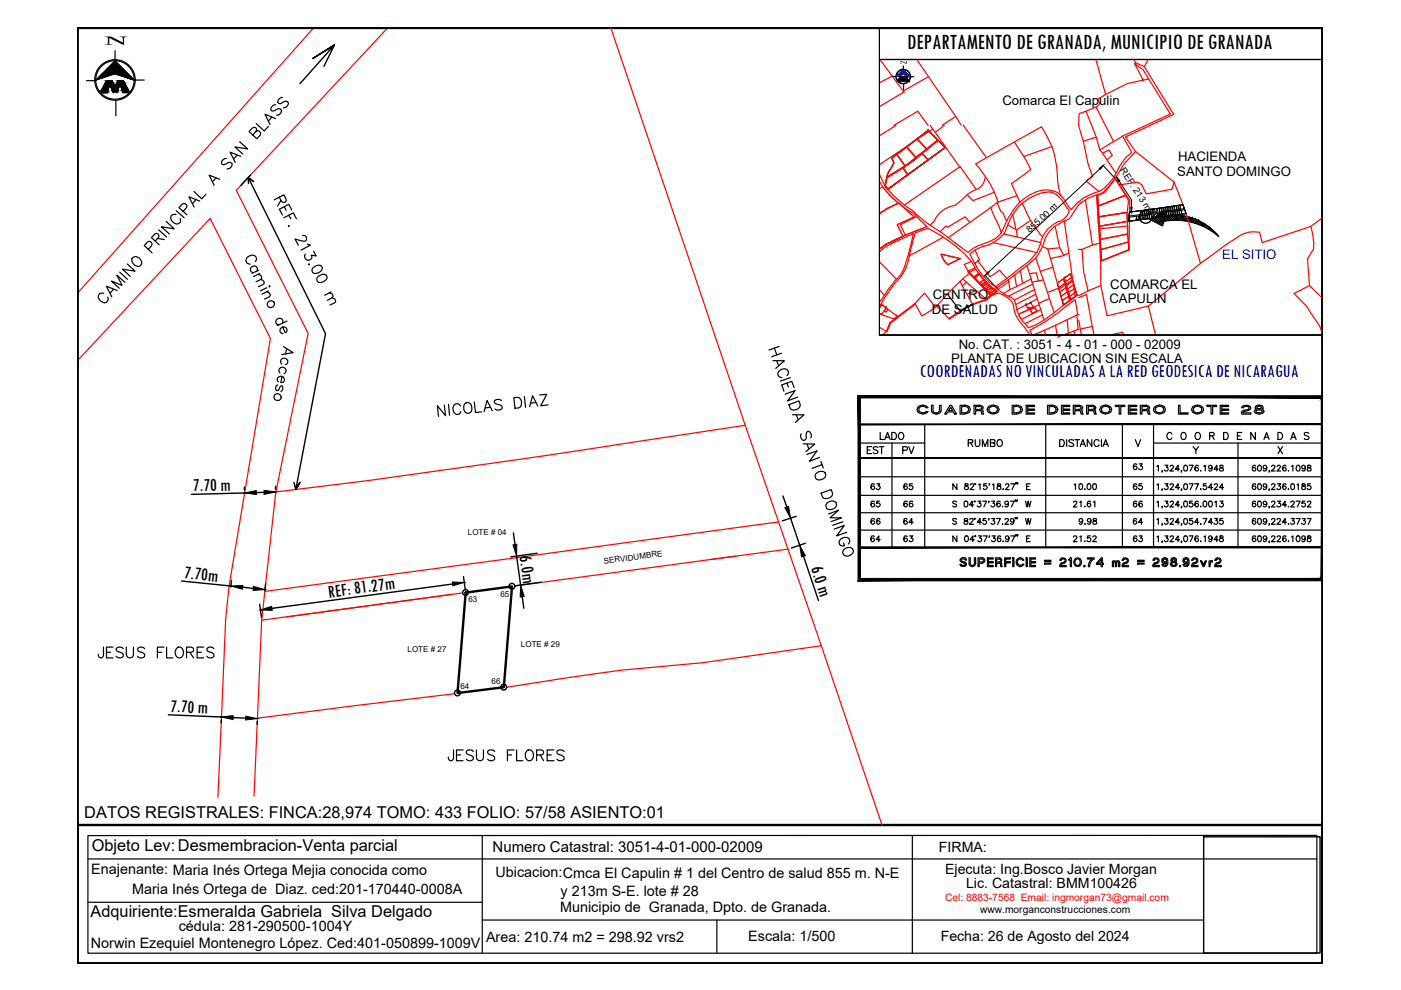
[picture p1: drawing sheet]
<svg xmlns="http://www.w3.org/2000/svg" width="297mm" height="210mm" viewBox="0 0 297 210" stroke-linecap="round" stroke-linejoin="round" font-family="sans-serif">
<defs><g id="words">
<text font-size="6.6" x="194" y="90">CUADRO DE DERROTERO LOTE 28</text>
<g font-size="5.7">
<text x="20.1" y="140.8">JESUS FLORES</text>
<text x="94.2" y="162.6">JESUS FLORES</text>
</g>
<text font-size="4.9" x="185.6" y="94.5">LADO</text>
<text font-size="4.8" x="192.3" y="10.4">DEPARTAMENTO DE GRANADA, MUNICIPIO DE GRANADA</text>
<g font-size="4.4">
<text x="204.3" y="96">RUMBO</text>
<text x="183.1" y="97.4">EST</text>
<text x="190.5" y="97.4">PV</text>
<text x="239.5" y="100.9">63</text>
<text x="183.8" y="105.1">63</text>
<text x="190.9" y="105.1">65</text>
<text x="239.5" y="105.1">65</text>
<text x="183.8" y="112.5">66</text>
<text x="190.9" y="112.5">64</text>
<text x="239.5" y="112.5">64</text>
</g>
<text font-size="4" fill="#00f" x="195" y="79.9">COORDENADAS NO VINCULADAS A LA RED GEODESICA DE NICARAGUA</text>
<g font-size="4">
<text x="40.9" y="104.2" transform="rotate(-2 40.9 104.2)">7.70 m</text>
<text x="183.8" y="108.7">65</text>
<text x="190.9" y="108.7">66</text>
<text x="239.5" y="108.7">66</text>
<text x="110.2" y="118" transform="rotate(82 110.2 118)">6.0m</text>
<text x="183.8" y="116.1">64</text>
<text x="190.9" y="116.1">63</text>
<text x="239.5" y="116.1">63</text>
<text x="38.9" y="122.6" transform="rotate(6 38.9 122.6)">7.70m</text>
<text x="171.9" y="120.5" transform="rotate(72 171.9 120.5)">6.0 m</text>
<text x="69.7" y="126.7" transform="rotate(-8 69.7 126.7)">REF: 81.27m</text>
<text x="36" y="150.9" transform="rotate(3 36 150.9)">7.70 m</text>
</g>
<g font-size="3.5">
<text x="17.9" y="173.5">DATOS REGISTRALES: FINCA:28,974 TOMO: 433 FOLIO: 57/58 ASIENTO:01</text>
<text x="19.4" y="180.5">Objeto Lev:Desmembracion-Venta parcial</text>
<text x="19.2" y="194.4">Adquiriente:Esmeralda Gabriela Silva Delgado</text>
</g>
<text font-size="3.2" x="104.5" y="180.6">Numero Catastral: 3051-4-01-000-02009</text>
<g font-size="3.1">
<text x="19.4" y="185.3">Enajenante: Maria Inés Ortega Mejia conocida como</text>
<text x="28" y="189.5">Maria Inés Ortega de Diaz. ced:201-170440-0008A</text>
<text x="105" y="186">Ubicacion:Cmca El Capulin # 1 del Centro de salud 855 m. N-E</text>
<text x="118.8" y="189.9">y 213m S-E. lote # 28</text>
<text x="37.9" y="197.5">cédula: 281-290500-1004Y</text>
<text x="118.8" y="193.4">Municipio de Granada, Dpto. de Granada.</text>
<text x="19.3" y="201">Norwin Ezequiel Montenegro López. Ced:401-050899-1009V</text>
<text x="103.1" y="199.7">Area: 210.74 m2 = 298.92 vrs2</text>
<text x="158.6" y="199.6">Escala: 1/500</text>
</g>
<g font-size="3">
<text x="199.1" y="180.6">FIRMA:</text>
<text x="200.4" y="185.2">Ejecuta: Ing.Bosco Javier Morgan</text>
<text x="204.8" y="188.2">Lic. Catastral: BMM100426</text>
<text x="199.4" y="199.6">Fecha: 26 de Agosto del 2024</text>
</g>
<g font-size="2.8">
<text x="212.5" y="22.2">Comarca El Capulin</text>
<text x="249.8" y="34.2">HACIENDA</text>
<text x="249.6" y="37.3">SANTO DOMINGO</text>
<text x="197.8" y="63.5">CENTRO</text>
<text x="235.2" y="64.3">CAPULIN</text>
<text x="235.4" y="61.3">COMARCA EL</text>
<text x="197.6" y="66.5">DE SALUD</text>
<text x="201.7" y="77">PLANTA DE UBICACION SIN ESCALA</text>
<text x="203.3" y="74">No. CAT. : 3051 - 4 - 01 - 000 - 02009</text>
</g>
<text font-size="2.8" fill="#00f" x="259.1" y="54.9">EL SITIO</text>
<text font-size="2.2" fill="#f00" x="200.4" y="191">Cel: 8883-7568 Email: ingmorgan73@gmail.com</text>
<text font-size="2.2" x="207.8" y="193.6">www.morganconstrucciones.com</text>
<g font-size="2">
<text x="237.4" y="36.1" transform="rotate(57 237.4 36.1)">REF. 213 m</text>
<text x="218.4" y="49.5" transform="rotate(-43 218.4 49.5)">855.00 m</text>
</g>
<g font-size="1.7">
<text x="99.2" y="113.5">LOTE # 04</text>
<text x="128.1" y="119.5" transform="rotate(-7 128.1 119.5)">SERVIDUMBRE</text>
<text x="99.3" y="127.6">63</text>
<text x="106.1" y="126.5">65</text>
<text x="110.5" y="137.2">LOTE # 29</text>
<text x="86.4" y="138.3">LOTE # 27</text>
<text x="97.6" y="146.1">64</text>
<text x="104.2" y="145.1">66</text>
</g>
<text font-size=".2" fill="#f00" x="209.2" y="59.7" transform="rotate(46 209.2 59.7)">C A M I N O</text>
</g></defs>
<!-- layer: 0 -->
<path d="M22.2 7.7h1.4l2.4 1.3v-1l-.6-.3 1.6 .1a.46 .46 0 0 0-.7 .4v1.3h-.3l-2.8-1.5v1.1a.41 .41 0 0 0 .6 .3h-1.6a.44 .44 0 0 0 .7-.3v-.9a.44 .44 0 0 0-.7-.4zM190.7 13h.5l.9 .4v-.4h-.2h.5h-.2v.5l-1.1-.5v.5h.2h-.6h.3v-.5z" fill="#000"/>
<g fill="none" stroke="#000" stroke-width=".25">
<path d="M18.3 17.1h1.9M20.3 17l4.1-4.1 4.1 4.1-4.1-1.4zM20.7 16.8l3.7-3.8 3.7 3.8-3.7-1.3zM21.1 16.5l3.3-3.3 3.3 3.4-3.3-1.2zM21.4 16.3l3-3 3 3-3-1zM21.5 19.2h1.2l.6-1.8 .6 1.8h1v.3h-1l-.6-1.7-.6 1.8h-1.2v-.4h1.2M21.6 18.9h1.2M21.8 18.6h1.1M22 18.3h1M22.1 18.1h1h-1M22.2 17.8h1M22.3 17.6h.9"/>
<path d="M22.4 17.5h1.5M22.5 15.6l1.9-1.9 1.9 1.9-1.9-.6zM22.5 17.4h1.4M22.5 17.3h1.3M22.6 17.2h1.2M22.6 17.1h1.1l.7 1.2 .6-1.2h1.1l1.2 2.2h-1.3l-.5-1.8-.6 1.8h-1l-.6-1.8-.6 1.8h-1.2zM22.6 17.1h1.1M23.2 15.2l1.2-1.2 1.2 1.2-1.2-.4zM23.3 17.4l.6 1.8h1l.6-1.7 .5 1.7h1.3l-1.2-2.1h-1.1l-.6 1.2-.7-1.2h-1.1l-1.1 2.1h1.2l.6-1.7M23.3 17.8l-.6 1.8h-1.2M23.3 17.4l.6 2.1-.6-1.7-.6 1.8h-1.2v-.4h1.2zM23.3 17.6h.7"/>
<path d="M23.4 17.8h.7M23.5 18.1h.7M23.6 18.3h1.6M23.6 14.9l.8-.8 .8 .8-.8-.2zM23.7 17.1h-1.1l-1.1 2.1M23.7 17.1h-1.1l-1.1 2.1h1.2l.6-1.8 .6 1.8h1v.3M23.7 18.6h1.4M23.8 18.9h1.1M23.9 14.7l.5-.4 .5 .4-.5-.1zM24.4 13.5l2.6 2.6-2.6-.9-2.6 .9zM24.4 13.6l2.2 2.3-2.2-.8-2.3 .8zM24.4 13.8l1.5 1.6-1.5-.5-1.5 .5z"/>
<path d="M24.4 14.4l.2 .2h-.4zM24.4 10.8v1.9M24.5 18.1h.8M24.7 17.8h.7M24.7 17.6h.7M24.8 17.5h1.5M24.9 17.4h1.4M24.9 17.3h1.4M24.9 17.2h1.3M25 17.1h1.2M25.1 17.1h1l1.2 2.1h-1.3M25.5 17.5l-.6 1.7h-1"/>
<path d="M25.5 17.5l.5 1.7h1.3v.4h-1.3l-.5-1.8-.6 1.7zM25.5 17.6h.9M25.6 17.8h.9M25.7 18.1h.9M25.8 18.3h1M25.8 18.6h1.2M25.9 18.9h1.2M26.1 17.1h-1.1l-.6 1.2M28.7 17h1.9M186.5 5.9h93.8v65.1h-93.8zM186.5 12.6h93.8M190.5 17.1h.4l.2-.7 .2 .7h.4h-.3l-.3-.5-.2 .6h-.4v-.1h.4"/>
<path d="M190.5 17.1h.4l.2-.7 .3 .7-.3-.5-.2 .6h-.4zM190.9 16.3h.4l.2 .4 .2-.4h.4l.4 .8h-.4l-.2-.7-.2 .7h-.4l-.2-.7-.2 .7h-.4zM191.1 16.6l-.2 .6h-.4M191.2 16.7h.6M191.3 16.3h-.4l-.4 .8h.4l.2-.7 .2 .7h.4M191.5 16.7l.2-.4h.4l.4 .8h-.4M191.9 16.4l-.2 .7h-.4M191.9 16.4l.2 .7h.4v.1h-.4l-.2-.6-.2 .5zM24.6 21.3v3.3M45.8 37.7l-.7 .8M46.6 38l-2.3-.9 1.1 2.2M48 33.6a.82 .82 0 0 0-.8 .4 .82 .82 0 0 0-.1 .8l.4 .1 .9-.4a.55 .55 0 0 1 .5 0 .55 .55 0 0 1 .3 .5 1.01 1.01 0 0 1-1.1 .8"/>
<path d="M50.3 32.9l-.8 .8M50.8 30.1l1.7 1.5-2.7-.4 1.7 1.5M51 33.1l-2.2-.8 1.1 2.1M54.2 27.9a.6 .6 0 0 1 .9 0 .6 .6 0 0 1 0 .8l-.6 .7-1.7-1.5 1-.9a.51 .51 0 0 1 .6 .6l-.8 1M54.3 26.2l1.7 1.6 .9-1M57.6 24.8l-.7 .9M58.4 25.1l-2.2-.9 1 2.2M58.5 22.2a.86 .86 0 0 0-.9 .4 .86 .86 0 0 0 0 .9 1.43 1.43 0 0 0 1.4-.5 .56 .56 0 0 1 .7 .6 1 1 0 0 1-1.1 .8M59.9 20.7a.82 .82 0 0 0-.8 .3 .82 .82 0 0 0 0 .9h.6a1.18 1.18 0 0 1 1.2-.4l.2 .2a1.01 1.01 0 0 1-1 1.2M187.7 39.4h.1M188.1 37.3l-.4 2.1 .5 .7M196.8 27.6h.1"/>
<path d="M200.4 31.2l-3.6-3.6-7.7 5.9M200.4 31.2h.1M200.4 31.3l-12.1 8.8M25.4 57.7l1.6 1.5M26.5 59.9l-1.7-1.6 1.1 2.2-2.3-.9 1.7 1.5M27 56l1.6 1.5-2.6-.4 1.6 1.5M28.3 54.5a1.2 1.2 0 0 1 1.4 .4 1.2 1.2 0 0 1 0 1.5 1.32 1.32 0 0 1-1.7-1.6zM31.4 52.9l.7-.7 .1-.5a.59 .59 0 0 0-.4-.5 .59 .59 0 0 0-.6 .2l-.6 .7 1.6 1.5M32.9 51.1l.6-.7 .2-.4a.5 .5 0 0 0-.6-.5l-1 .9 1.7 1.5M33.4 50.5l1.4 .3M33.6 48.7l1.7 1.5M35.2 46.9l1.7 1.6-2.7-.4 1.7 1.5"/>
<path d="M37.3 45.5a.82 .82 0 0 0-1 .3 .82 .82 0 0 0 .2 1.1 1.04 1.04 0 0 0 1.7 .2v-.8M37.4 44.7l1.6 1.5M38.8 44.8l.8-1a.62 .62 0 0 0-.3-.6 .62 .62 0 0 0-.7 .1l-.7 .7 1.7 1.6M41.1 40.6l1.7 1.6 .9-1M41.5 42.3l-.7 .8M42.3 42.6l-2.2-.9 1.1 2.2M54.1 55.5a.82 .82 0 0 0 .1-1.1 .82 .82 0 0 0-1.1-.3 1.01 1.01 0 0 0-.8 .7 1.01 1.01 0 0 0 .2 1.1l.6 .1M54.5 57.4a.72 .72 0 0 0-.4-.9 .72 .72 0 0 0-.9 .4 .72 .72 0 0 0 .5 .9M54.7 58.2l.5 .1a.55 .55 0 0 1 .1 1l-1 .4M54.8 57.3l-1.4 .7M55.1 58l-1.4 .6M55.3 59.3a.78 .78 0 0 1 .7 .8l-1.2 .7"/>
<path d="M59.2 41.8l.5 .9a.62 .62 0 0 0 .8 .1l.1-.6-.4-.9-2.1 1.1M59.6 42.5l-.7 1.2M60.2 46.2l2-1.1 .6 1.3M60.3 43.8l.4 .8M61.2 45.6l.5 .8M61.3 47.9l-.1-.1 .1 .2M61.9 44.5l-.7-1.2-2 1.1 .7 1.2M64.1 50h.5a.7 .7 0 0 1 .2 1.1h-.8l-1.5-.4 .8 1.3M65.2 51.7l.6 .3-2 1M65.6 56l-.2 .1h.2M66.3 56.9a1.43 1.43 0 0 1 1.9-.4l.1 .2a1.2 1.2 0 0 1-1.4 1.3 .68 .68 0 0 1-.7-.4 .68 .68 0 0 1 .1-.7zM66.5 53.3l.5 1-1-.2a.74 .74 0 0 1-.4 1.1 .74 .74 0 0 1-1-.6l.1-.7"/>
<path d="M67.3 58.8a2.05 2.05 0 0 1 1.6-.6 .71 .71 0 0 1 .3 1.1 1.47 1.47 0 0 1-1.9 .3l-.1-.5zM188.2 40.1h.1M243.8 46.4v.1M244 46.4l.1 .2M244.2 46.2l.1 .2M244.3 46.5l-.2 .2M244.5 46.1h.1M244.5 46.8h-.1M244.6 46.3l-.2 .1 .1 .3M244.8 46.6l-.2 .1 .2 .2M244.9 46.1l-.2 .1 .1 .2M245 46.8l-.2 .2 .1 .1"/>
<path d="M245.1 46.3l-.2 .2 .1 .2M245.1 45.8l-.2 .2 .2 .2M245.2 45.8l.1 .2M245.3 47.1l-.2 .1M245.3 46.6l-.2 .1 .2 .2M245.3 46.1l-.2 .2 .2 .2M245.5 47.4h.1M245.5 46.9l-.2 .1 .2 .2M245.5 45.7l.1 .1M245.5 46.4l-.1 .1 .1 .2M245.6 45.9l-.2 .2 .2 .1M245.7 47.1l-.2 .2 .2 .2"/>
<path d="M245.8 46.7l-.2 .1 .2 .2M245.8 46.1l-.2 .2 .2 .2M245.9 45.5v.1M245.9 45.7l-.2 .1 .1 .2M246 47.4l-.2 .1M246 46.9l-.2 .2 .2 .1M246.1 46.4l-.3 .2 .2 .2M246.1 45.9l-.2 .2 .2 .2M246.1 45.4l-.2 .2 .2 .2M246.2 47.7h-.1M246.2 47.2l-.2 .1 .2 .2M246.3 45.3l.1 .3"/>
<path d="M246.3 46.7l-.2 .2 .1 .1M246.3 46.2l-.2 .2 .2 .2M246.4 45.7l-.2 .2 .1 .2M246.4 47.5l-.1 .1 .1 .2M246.5 46.9l-.2 .2 .2 .2M246.5 45.2l.1 .1M246.5 46.5l-.1 .1 .1 .2M246.6 46l-.2 .1 .2 .2M246.6 47.3v.2M246.6 45.5l-.2 .1 .2 .2M246.7 46.9a13.8 13.8 0 0 1 11.7 3.2M246.8 46.9l-.3 1-2.7-1.4 3.6-1.6-.3 .9a12.1 12.1 0 0 1 11.3 4.3"/>
<path d="M246.8 46.7l-.2 .2 .1 .1M246.8 46.2l-.2 .2 .2 .2M246.9 45.1h.1M246.9 45.8l-.3 .1 .2 .2M246.9 45.3l-.2 .1 .2 .2M247 46.5l-.2 .2 .2 .2M247.1 46l-.2 .2 .1 .2M247.1 45.6l-.2 .1 .2 .2M247.2 45l-.2 .2 .1 .2M247.2 46.8h.1M247.3 46.3l-.2 .1 .1 .3M247.3 45.8l-.1 .2 .1 .1"/>
<path d="M247.4 44.9l-.1 .2M247.5 45.7l.1 .2M247.5 46.6l-.1 .2M247.5 46.1l-.1 .1 .1 .2M247.8 45.6v.1M247.8 46.4l-.2 .1 .1 .2M247.8 45.8l-.2 .2 .2 .2M248 46.6l-.2 .1M248 46.1l-.2 .2 .2 .2M248.1 45.6l-.2 .2 .1 .2M248.2 45.6l.1 .2M248.3 46.4l-.2 .1 .1 .2"/>
<path d="M248.3 45.9l-.2 .2 .2 .1M248.5 46.7h-.1M248.6 46.1l-.3 .2 .2 .2M248.6 45.7l-.2 .1 .2 .2M248.7 45.6l.1 .2M248.8 46.4l-.2 .2v.1M248.8 45.9l-.2 .2 .2 .2M249 46.2l-.2 .2 .2 .2M249.1 45.7l-.2 .2 .1 .2M249.2 45.6l.1 .2M249.2 46.5l-.1 .2M249.3 46l-.2 .1 .2 .3"/>
<path d="M249.5 46.2l-.2 .2 .2 .2M249.6 45.6h.1M249.6 45.8l-.2 .1 .1 .2M249.7 45.6l-.1 .1 .2 .2M249.7 46.5l-.2 .2M249.8 46l-.2 .2 .1 .2M250 46.3l-.2 .1 .2 .3M250 45.6l.1 .1M250 45.8l-.1 .2 .1 .1M250.2 45.7l-.1 .1 .2 .1M250.2 46.6l-.1 .1M250.2 46.1l-.1 .1 .1 .2"/>
<path d="M250.5 46.4l-.2 .1 .2 .2M250.5 45.7h.1M250.5 45.8l-.2 .2 .2 .2M250.7 45.7l-.1 .1 .2 .2M250.7 46.6l-.2 .1M250.8 46.1l-.3 .2 .2 .2M251 46.4l-.2 .2 .1 .1M251 45.9l-.2 .2 .2 .2M251.1 45.8l.2 .2M251.2 46.7l-.1 .1M251.3 46.1l-.2 .2 .1 .2M251.5 46.4l-.2 .2 .1 .2"/>
<path d="M251.5 45.9l-.2 .2 .2 .2M251.6 45.9l.1 .2M251.7 46.7l-.2 .2M251.7 46.2l-.2 .2 .2 .2M251.9 46.5l-.1 .2 .1 .1M252 46l-.2 .1 .2 .3M252.2 46.1h.1M252.2 46.7l-.2 .2M252.2 46.3l-.2 .1 .2 .2M252.4 46.1l-.1 .1 .1 .2M252.4 47h.1M252.4 46.5l-.2 .2 .2 .2"/>
<path d="M252.7 46.8l-.3 .1 .2 .2M252.7 46.3l-.2 .1 .2 .3M252.8 46.2h.1M252.8 46.2l.2 .2M252.9 47.1h-.1M252.9 46.6l-.2 .1 .2 .2M253.2 46.4l-.2 .1 .2 .2M253.2 46.8l-.2 .2 .1 .2M253.4 47.1l-.2 .1M253.4 46.5h.1M253.4 46.6l-.2 .2 .2 .1M253.5 46.5l.1 .2"/>
<path d="M253.6 47.4h.1M253.6 46.9l-.1 .1 .1 .2M253.8 47.2l-.1 .1 .1 .2M253.9 46.7l-.2 .1 .2 .2M254.1 47.4l-.1 .1M254.1 46.8h.1M254.1 46.9l-.2 .2 .2 .2M254.2 46.8l.2 .3M254.4 47.2l-.3 .2 .2 .1M254.6 47l-.2 .1 .2 .2M254.6 47.5l-.2 .2M254.8 47.7l-.1 .1"/>
<path d="M254.8 47.2l-.2 .2 .2 .2M254.9 47.2l.2 .2M255.1 47.5l-.2 .2 .1 .1M255.2 47.4l-.1 .1 .2 .1M255.3 47.8l-.2 .2M255.5 48l-.1 .1M255.5 47.5l-.1 .2 .1 .2M255.7 47.8l-.1 .2 .1 .2M255.9 47.8l.1 .2M256 48.1l-.2 .2 .1 .1M256.1 48l.1 .2M256.2 48.3l-.2 .2"/>
<path d="M256.4 48.2v.3M256.4 48.6h.1M256.7 48.4l-.2 .2 .2 .2M256.9 48.6l-.2 .2 .1 .1M257.1 48.9l-.1 .2M257.2 48.9l.2 .2M257.4 49.2h-.1M257.4 49.1l.2 .2M257.6 49.4h.1M257.7 49.4l.1 .2M258 49.6v.2M258.2 49.9h-.1"/>
<path d="M22 62.2a.84 .84 0 0 0-1.1 .3 .84 .84 0 0 0 .2 1.1 1.04 1.04 0 0 0 1.8 .2l-.1-.8M24.1 61.3l-.8 .8M24.9 61.6l-2.3-.9 1.1 2.2M56.5 61.9a.78 .78 0 0 1 .8 .8l-1.2 .7M56.6 61l-1.4 .7M56.9 61.7l-1.3 .7M57.1 60.6l.1 .2-.2-.1zM59.4 79.1a.73 .73 0 0 1 .1-1.1 .73 .73 0 0 1 1 .2 .73 .73 0 0 1-.3 1M59.7 77.2a.73 .73 0 0 1 .1-1.1 .73 .73 0 0 1 1.1 .2 .73 .73 0 0 1-.3 1M59.8 79.8l-.3 1.3a.72 .72 0 0 0 .7-1 .72 .72 0 0 0-1.2-.1 .62 .62 0 0 0 0 1M59.9 68.5a.73 .73 0 0 0-.4-1 .73 .73 0 0 0-1 .5 .73 .73 0 0 0 .6 .9M59.9 69.3l.6 1.2a.71 .71 0 0 0 .1-1.1 .71 .71 0 0 0-1.1 .3 .69 .69 0 0 0 .5 1"/>
<path d="M60.1 73.5l2.1 1.3-2.5 .4M60.8 74l-.2 1M60.8 68.1l-2 .9M69.8 62.1l.7 .3 .1 .5-1.2 .8M70.2 61.9l-1.4 .7M70.4 63.2l.6 .2 .2 .6-1.3 .7M163.9 76.5h2.4l-1.8 1.6M164.2 73.8l.5 1.4M164.7 76.5l.4 1M165.2 73.4l-2.2 .8M165.7 74.9l-2.1 .7M166.8 79.6a.8 .8 0 0 0 0-1.2 1.22 1.22 0 0 0-1.3 0 1.22 1.22 0 0 0-.5 1.3l.7 .4"/>
<path d="M186.5 71h93.8M200.8 62.3l2.8 3.7 2.6-1.5M206.2 64.6l-2.5 1.5M217.5 64.6h.1M218.5 64.3h.1M58.9 81.6a.64 .64 0 0 0-.5 .6 .64 .64 0 0 0 .4 .6h.2a1.17 1.17 0 0 1 .7-1 .74 .74 0 0 1-.2 1.2M94.2 85.9l.3 2.2-1.8-2.1 .3 2.3M95.1 85.8l.2 2.3M97.6 86.1a.85 .85 0 0 0-1-.5 .85 .85 0 0 0-.6 1 1.01 1.01 0 0 0 .4 1 1.01 1.01 0 0 0 1.1 .1l.2-.5M98.7 85.5a1.05 1.05 0 0 1 1.2 .3 1.05 1.05 0 0 1 .1 1.2 .84 .84 0 0 1-.9 .6 .84 .84 0 0 1-.7-.7 1.29 1.29 0 0 1 .3-1.4zM100.6 85.2l.2 2.3 1.3-.2M103.9 86.4l-1 .1"/>
<path d="M104.4 87.1l-1.1-2.2-.7 2.4M106.3 84.9a.85 .85 0 0 0-.8-.2 .85 .85 0 0 0-.7 .6l.2 .3 1 .3a.53 .53 0 0 1 .4 .3 .53 .53 0 0 1-.1 .6 1.08 1.08 0 0 1-1.3-.1M108.9 84.3l.8-.1a1.21 1.21 0 0 1 .9 1.1 1.21 1.21 0 0 1-.6 1.2l-.8 .1zM111.2 84.1l.2 2.3M113.6 85.3l-1.1 .2M114 86.1l-1.1-2.2-.6 2.3M114.4 83.7l1.5-.1-1.2 2.4 1.5-.1M166.5 83.6l2.1-.8-1.6 2.2 2.1-.8M166.8 81.2l.3 .8M167.3 85.8l2.1-.8 .2 .7a1.21 1.21 0 0 1-.7 1.2 1.21 1.21 0 0 1-1.4-.4zM167.6 80.1l-2.1 .7M168 87.9l2.4 .1-1.8 1.6"/>
<path d="M168.4 82.2l-.5-1.3-2.2 .7 .5 1.4M168.8 88l.4 1M169.9 92a.84 .84 0 0 0-.1 .9 .84 .84 0 0 0 .9 .4l.2-.3 .1-1.3 .4-.3a.93 .93 0 0 1 .5 1.4M170.3 94.1h2.4l-1.8 1.7M171.1 96.4l2.1-.8-1.6 2.2 2.2-.8M171.1 94.2l.4 1M174 97.8l.6 1.4M174.3 98.5l-2.1 .8M172.9 100.5a1.39 1.39 0 0 1 2-.3 1.19 1.19 0 0 1-.4 1.4 1.19 1.19 0 0 1-1.4 0 .86 .86 0 0 1-.2-1.1zM174.1 104.6l2.1-.8 .3 .7a1.23 1.23 0 0 1-.8 1.1 1.23 1.23 0 0 1-1.4-.3zM175.2 106.8a1.16 1.16 0 0 1 1.1-.6 1.16 1.16 0 0 1 1 .7 1.28 1.28 0 0 1-2.1 .8l-.1-.4zM175.7 109l2.1-.8-1.8 1.6h2.4l-2.2 .8"/>
<path d="M176.8 112.2l2.2-.8-1.6 2.2 2.1-.7M178.7 110.6l-2.2 .8M178.9 115.1l.1 .6a.82 .82 0 0 1-1.1-.5 .82 .82 0 0 1 .6-1.1 .98 .98 0 0 1 1.1-.1 .98 .98 0 0 1 .5 .9l-.3 .5M179 116.5a1.15 1.15 0 0 1 1.9 .3 1.19 1.19 0 0 1-.9 1.1 1.19 1.19 0 0 1-1.3-.7zM18.6 177.2l260.6-.1v25h-260.6zM102.2 177.2v24.9M193.4 177.1v25M18.6 182.1h260.6M18.6 191.3h83.7M152 195.1v6.9"/>
<circle cx="24.4" cy="17" r="4.1"/>
<circle cx="24.4" cy="17" r="4.3"/>
<circle cx="57.5" cy="64.5" r=".76"/>
<circle cx="58.9" cy="84.2" r=".76"/>
</g>
<g fill="#000" stroke="#000" stroke-width=".21">
<path d="M21.7 15.6h2.7l-4.1 1.4zM21.7 15.6l2.7-2.7 2.7 2.7zM25 17.1h1.1zM25.5 17.5l.1 .3h-.2zM233.1 35.7l.8-.6-.6 .8zM209.5 57.6l.2 .2-.9 .6zM51.9 104.5l2.4-.5 .1 .9zM56 104l2.5 .3-2.5 .5zM108.8 115.5l.8-.1-.1 2.5zM166.4 107.7l.8-.3 .4 2.5zM169.6 115.6l1.1 2.2-.8 .3zM49 124.2l2.5-.1-.1 .8z"/>
<path d="M53.7 124.3l2.5 .7-2.5 .2zM55.2 129.3l2.4-.7 .1 .8zM95.9 123.4l2.5 .1-2.4 .7zM110.4 124l.7 2.4-.8 .2zM46.9 152l2.5-.3v.9zM52.1 151.8l2.5 .6-2.5 .3z"/>
<path d="M22.7 19.2l.2 .1zM22.7 19.2l.2 .1z"/>
<path d="M21.5 19.3l1.2 .3 .2-.3zM21.5 19.3l1.2 .3h-1.2z"/>
<path d="M22.8 19.1l.1 .1v-.1zM22.8 19.1l.1 .1h-.2z"/>
<path d="M22 18.3l.7 1 .3-1zM22 18.3l.7 1h-1.2z"/>
<path d="M23.2 17.8l-.3 1.3zM23.2 17.8l-.3 1.3h-.1z"/>
<path d="M22.4 17.5l.6 .8 .3-.8zM22.4 17.5l.6 .8h-1z"/>
<path d="M23.3 17.5l.1 .3zM23.3 17.5l.1 .3h-.2z"/>
<path d="M23.3 17.8l.6 1.5-.5-1.5zM23.3 17.8l.6 1.5z"/>
<path d="M22.6 17.1l1.3 .4-.2-.4zM22.6 17.1l1.3 .4h-1.5z"/>
<path d="M23.8 19.3l.1 .2zM23.8 19.3l.1 .2z"/>
<path d="M23.3 17.5l1.1 .8-.5-.8zM23.3 17.5l1.1 .8h-.8z"/>
<path d="M23.9 19.3l.5 .2v-.2zM23.9 19.3l.5 .2h-.5z"/>
<path d="M24.9 19.3v.2zM24.9 19.3v.2z"/>
<path d="M24.4 19.3l.5 .2v-.2zM24.4 19.3l.5 .2h-.5z"/>
<path d="M23.6 18.3l1.3 1 .3-1zM23.6 18.3l1.3 1h-1z"/>
<path d="M25.4 17.8l-.5 1.4zM25.4 17.8l-.5 1.4z"/>
<path d="M24.8 17.5l.4 .8 .3-.8zM24.8 17.5l.4 .8h-.8z"/>
<path d="M25.5 17.8l.5 1.5-.4-1.5zM25.5 17.8l.5 1.5z"/>
<path d="M25 17.1l1.3 .4-.2-.4zM25 17.1l1.3 .4h-1.5z"/>
<path d="M25.5 17.5l1.8 1.8-1-1.8zM25.5 17.5l1.8 1.8h-1.3z"/>
<path d="M24.4 15.6l4.1 1.4-1.4-1.4zM24.4 15.6l4.1 1.4z"/>
<path d="M25.9 19.3l1.4 .3v-.3zM25.9 19.3l1.4 .3h-1.3z"/>
</g>
<!-- layer: 2 -->
<g fill="none" stroke="#f00" stroke-width=".25">
<path d="M66.5 5.9l-50 56.2M82.2 5.9l-32.1 34.4 15.2 30.4-6.8 33.7M129.5 5.9l28.5 84.3M186.5 12.6l5.2 6.9-5.2 3.1M189.2 16.1l-2.7 1.5M194.4 12.6l9.4 13.9M196.9 16.3l-5.4 3M232.3 12.6l2.1 7.4M240.4 12.6l.4 .7 1.8 .8M240.6 13.5l1.8 1.3 1.2 2-1.2 .2zM242.4 17l-3.4 .7-4.6 2.3M243.4 12.6l-.8 1.5 6.2 10.2-10.2 4.7 2.2 3.1"/>
<path d="M243.6 16.8l4.5 7.4-10.1 4.7M186.5 36.9l.8 1.8 .9 1.4M186.5 38.4a18.1 18.1 0 0 0 7.1 6.9l2.9 2.7-4.5 1.9M187.1 39.5l-.6 .6M189.1 33.5l7.7-5.9 3.6 3.6-12.2 8.9-.5-.7 .5 .7 4.3-3.1-1-1.4-3.5 2.2-.3 1.6 .5-2.5 1.3-2.4zM189.1 33.5l1-.8 1.8 2.4-3.8 2.4 .1-.6 1.3-2.4zM189.5 26.6l5.1-3 2.2 3M190 26.6l-3.5 2.2M190.1 32.7l2.1-1.5 2 2.2-2.3 1.7zM191.5 35.6l4.1-3 1.2 1.3-4.3 3.1zM192.2 31.2l2.3-1.7 1.9 2.1-2.2 1.8zM194.5 29.5l2.3-1.9 2 2-2.4 2z"/>
<path d="M195.6 32.6l3.3-2.8 1.5 1.5-3.6 2.6zM197.2 26.6l1.1 1.5M197.8 27.3l-11.3 7.6M200.2 26.5l-1.9 1.6 5.2 7.3M200.5 31.2l-12.3 8.9M202.6 24.7l-2.8 1.8M204.2 26.5l4.9 6.9 11.7-6.5a19.8 19.8 0 0 1 3.5 11.7l.5 2.8M208.9 37.5l.6 .9a16 16 0 0 1 2.1 4.4l4-1.3M209.1 33.4l-2.2 1.4 2 2.7a3.1 3.1 0 0 1-1.9 2.7M215.1 30.1l2 3.1 5.9-2.1M217.1 33.2l1.4 2.7-4.1 3 1.9 4M229.7 29.9l1 4.8 .9 2.7-1.3 1 2.7 2.2-.7 .2a11.5 11.5 0 0 0-3.7 2.1"/>
<path d="M230.3 23.6l2.1 5.5M232.4 22.7l3.7 7.3M233.2 31.8l3.4 4.9a9.9 9.9 0 0 1-3.6 3.9M233.8 32.5l1.3-.7 .8 1.1-1.2 1M234.4 20l-1.7 1.1 .5 .9-.6 .6-3.8 1.5-.1 2.5 1 3.3 2.7-.8 .8 2.7 4.8-2.9M236.4 37.8l3.1 4.7-.1 10.5-6 2.4M236.4 37.8l-.7 1a6.4 6.4 0 0 1-3.2 2.6M238 28.9l2 3.4a11.4 11.4 0 0 0-3.4 4.4M240.8 32.1l-2.6 2.8-1.8 2.9M240.8 32.1l8.1 6.5M248.9 38.6l-.4 1.5-5.5 1-.9-1.9-.8-.6-3.9 .6M248.9 38.6l1.9 4.7"/>
<path d="M186.5 53.4l1.6-1.2 5.5-2.7a34.5 34.5 0 0 1-2.5 8.6l-1.1 1.1M186.5 55.5l3.5 3.7M188.2 40.1a26.4 26.4 0 0 0 5.6 4.8l.5 .6a37.3 37.3 0 0 0 6.3 4.5l4.6 3.6a10.3 10.3 0 0 1 4.4-2.3 5.6 5.6 0 0 0 3.6-4 12.7 12.7 0 0 1 5.2-6 5.7 5.7 0 0 1 6.2-.2l1.1 1.3 1.4 2.1 1.5-1.7M190 59.2l-2.5 3.5M190.4 43.1l-3.3 1.7-.6 .7M192 49.9a23.6 23.6 0 0 0-5.5 2.8M192.8 54.3a9.3 9.3 0 0 1-3 5.6l-1.9 2.7-1.4 2.4M192.8 54.3l1.2-4.9 2.8-1 .3 .2a32.1 32.1 0 0 1 8.9 6.8l.8 1.4-1.6 .6 .3 .3 1.4-.6 .8 1.1a17.1 17.1 0 0 0 3.6 3.6l-1.2 .8M194.3 45.9l-3.4 1.7 1.1 2.3M199.5 53.9l4.1 .9-2.6 1.3a4.8 4.8 0 0 1-1.5-2.2zM200 50.3l-7.2 4M203.6 59.6l2.6 4.9 2.9-1"/>
<path d="M204.1 59.1l.8 .8-.9 .7M204.9 59.9l4.2 3.6M205.2 57.6l4.8 5.1-.7 .5M205.3 57.5l4.9 5 1.1-.7-1.9-1.7-1.9-2.1-1 .7 1-.7M205.5 57.7l.1 .2-2 1.7-2.8 2.7-2.2 2.6M205.6 47.2l-1-1.2-3.7 2.2-.4-.3-1.1 1.2M205.6 57.9l1 1 1.1-.7M205.7 53.8a9 9 0 0 1 4.1-1.9 6.3 6.3 0 0 0 3.9-4.2 10.2 10.2 0 0 1 8.7-7 3.8 3.8 0 0 1 2.9 2l1.1 1.6a1.09 1.09 0 0 1-.3 1.5 3.8 3.8 0 0 1-2.1 1.4 6.5 6.5 0 0 0-3.5 4.7 8.7 8.7 0 0 1-3.6 4.4l-5.9 4.5a12.8 12.8 0 0 1-4.3-5l-1.1-1.9zM206 55.4l-1.6 .7 .8 1.3M206.5 58.7l1-.7 1.1 1.3-.9 .7zM206.6 58.9l3.5 3.7M206.7 55.8l.6-.5 2.6 3.4 2-1.4 1.6 1.7"/>
<path d="M206.7 53l1 2.1-.4 .2M207 40.2l-1.7 .9-1.3 1.2a3.6 3.6 0 0 1-2.6 1.5 5.9 5.9 0 0 0-3.6 3.4l-.6 .6M207 40.2l-3.4-4.9-11.9 8.2M207.7 60l.9-.7 .5 .5-1 .6zM208.6 59.3l-.9 .7M209.1 59.8l-1 .6M210.1 44l1.8 4.2 .4 1.2M210.6 51.4l9.2 2.2M210.8 40.8l-4.5 1.7-1.2-1.2M211.4 43l-10.3 7.4M211.6 42.8l-.2 .2 .8 1.8 .4 .2 .8 1.9M212.8 49.6l7.9 1.8"/>
<path d="M213.7 47.7l1.8 1.1M213.8 59.3l.3 2.1M214.7 45.5l.7 3.2M215.1 58.3l.4 2.4M216.3 57.4l.5 2.7M216.7 43.1a27.3 27.3 0 0 0 3.7 6.4l.7 .7M217.7 56.3l3.6 11.6M218.3 58l1.4-.2 .4 1.8M218.5 46.7l-3 2.1 .2 1.4M218.6 59.1l-5.9 3.1M219.6 54.7l3.9 11.6M221 52.3l1.1 .5"/>
<path d="M221.2 59.4l-2.4 .4M223.2 56.6l-2.6 .9M223.7 48l1 4.5 .8 1.6M224.7 52.5l-2.6 .3 .6 2M225.7 46.9l1.7 12.4M225.7 59h.1M226.6 53.7l-1 .5-2.9 .6 1.8 6.5M227.4 59.3l-2.9 2 1 3.4M228.7 52.9h.7l.4 4.8 .9 4M229.4 52.9l2.2-1 1.5-.3 .3 8.9M230.1 42.4l-1.5 1.1-1.8 2.9a8.7 8.7 0 0 0-5.3 4.3 11.3 11.3 0 0 1-1.9 4l-4.5 3.6-3.8 2.8 .7 .6 1.5 1a2.37 2.37 0 0 1 2 2.4 7.1 7.1 0 0 0 2.3 4.1l.2 .3a23 23 0 0 0 7.5-4.8l2.4-1.8-.5-3.6M232.6 41.4l.3 6.6"/>
<path d="M232.7 41.4l.4 6.6M232.7 41.4l1.5-.6 2.2-2.9 2.2 3.5-5.8 2.3zM232.8 43.7l5.8-2.3 .6 .8v.6l-.2 2.2-6 1zM233 46l6-1v1.9l-5.9 1.1zM233.1 48l5.9-1.1 .1 2.7-5.8 1.2zM233.1 51.6l-.6-10.2-1.7 .6-.7 .4 1.5 9.5M233.4 52.9l5.8-1.6 .2 1.7-5.9 2.3zM238.6 41.4l-5.8 2.3M238.9 45.5l.1 1.4M239 45l-6 1M239.1 49.6l-5.8 1.2M239.2 51.3l-5.8 1.6"/>
<path d="M239.4 53l-.3-5.1-6 .6 .4 6.8M251.5 45.4l3 10.4M277.9 48a15.1 15.1 0 0 1 .6 4.7l-1.3 2.2 .4 5.6 2.7 2.7M280.3 46.1l-2.4 1.9-10.3 3.4-.5-2.2h-.7a5.6 5.6 0 0 0-4.3 1.3l-1.9 1.2-5.7 4.1-11 9.1M16.5 76.4l28-30.1 12.8 25.5-8.7 52.4-.7 7-1.7 37.8M186.5 66.4l.4 .3 1-1.4-1-.7-.4 .8 .4-.8 3.3 2.4-.5 .6M186.5 61.4l1 1.3M186.5 69.4l1.4 .9M186.9 64.6h.1M186.9 66.7h.1M186.9 66.7l2.7 .9M187.5 62.7l-1 1.4"/>
<path d="M187.8 65.3h.1M187.8 65.3l.5 .3-.5 .6-.3-.3zM187.9 65.3h.1M187.9 70.3l-.8 .7M189.7 67.6h.1M190.2 67h.1M194 64.3l2-2.2 2.3 3.1M194.1 64.5l-5.3 4-.7 1.9M203.6 66l-2.4 1.6-2.6-2.7-3.1 2.1-1.5-2.7-5.3 4.1-.8 1.9M203.7 66.1l-2.4 1.6M206.9 61.6l-1.9 .8M208.1 60.4l1-.6 .3 .3-1 .6z"/>
<path d="M209 61.3l1-.6 .3 .3-1 .6zM209.1 63.6l-2.9 1M209.2 63.6l.2-.3a4.4 4.4 0 0 1 2.2-1.2 4.2 4.2 0 0 1 3.6 4.1 11.5 11.5 0 0 0 2.4 3.7l.7 1.1M209.4 60.1l-1 .6M209.7 60.4l-1 .6M209.9 62.2l1.1-.8 .3 .4-1.1 .7zM210 60.7l-1 .6M210.1 62.6l-1 .9M210.3 61l-1 .6M210.7 61.2l-1.1 .7M211 61.4l.3 .4-1.1 .7M211 61.4l-1.1 .8"/>
<path d="M216 66.6l.4 .8M217.5 64.6l.5 .8 1-.3M218 65.4h.1M218.1 65.1l.3 .4-2.4 1.1M218.4 65.7l1-.5 .5 .8-1 .5zM218.5 64.3l-1 .3M218.6 64.3l.4 .7M219 60.2l-5.2 2.6M219 65.1h.1M219.3 61.4l-4.2 2.2M219.6 62.4l-4.2 2.2M219.9 63.4l-4.3 2.3"/>
<path d="M220.3 64.6l-4.3 2M220.7 65.6l-4.2 2.1M221 66.8l-3.6 1.8M221.5 70l.2 1M222.5 63.3l-2.3 1M223.8 69l.3 2M224.5 61.1l-2.4 .9M224.8 71.3l-.6 .2M226.2 70.7l.2 .3M226.3 67.8l.2 2.9M227.7 70.2l.2 .8M228.3 66.8l-9.2 4.2"/>
<path d="M228.5 66.7l-.2 .1 .3 3.1M228.7 63.1l1.6-.7 1.7 8.6M228.7 69.9l-3.3 1.1M228.7 66.7h-.2l-.5-3.2-1.1 .8a44.7 44.7 0 0 1-8.5 5.7l.4 1M228.7 67.9l.6 3.1M231.6 69.2l-2.6 .6M233.4 60.5l1.3 6.5 8.8-2.1M233.4 60.5l-4.7 2.2M235.3 71l2.8-.6 .1 .6M243.5 64.9l1.5 6.1M277.6 60.5l-3.2 1.7a21.7 21.7 0 0 1 4.7 5.9l.7 1 .5 1.5M158 90.2l-23.3 3.5a2187.8 2187.8 0 0 1-76.2 10.6l-3 27.4-.9 20.6 41.6-5.2"/>
<path d="M158 90.2l16.1 46.7-25 3.6-17.6 1.6-24 3.6M165.1 110.7l-109 14.7M167.2 116.4l-58.1 7.8M95.9 126l-40.4 5.5M97.9 125.7l-37.2 5.1M174.1 136.9l12.9 38M54.6 152.3l-.7 16.5"/>
</g>
<!-- layer: 0 -->
<path d="M16.5 5.9h263.8v198.4h-263.8zM98.7 125.6l9.9-1.3-1.8 21.4-9.8 1.2zM16.5 174.9h263.8v29.4h-263.8z" fill="none" stroke="#000" stroke-width=".51"/>
<!-- layer: 2 -->
<path d="M102.2 195.1h152.8" fill="none" stroke="#000" stroke-width=".25"/>
<!-- layer: 0 -->
<g fill="none" stroke="#000" stroke-width=".3">
<path d="M68.7 14.1l2.2-4.6-4.6 2.9 4.6-2.9-7.3 8.2M52.6 37.6l16.4 33.1-6.3 33.1 .9-1.5-.9 1.5-.4-1.5M52.6 37.7l1.1 .8-1.1-.8 .1 1.2M53.1 37.1l-2 2.2M51.8 103.3v.6M51.9 104.5l-11.3 .3M56 104.4h-1.7M58.4 103.1v.7M108.9 113l.3 2.4M109.5 117.9l.9 6.1M113.9 117.3l-5.6 .8M166 105.2l.8 2.3"/>
<path d="M167.6 109.9l2 5.7M168.8 109.5l-3 .9M170.4 117.9l3.1 9.4M170.7 115.2l-2.9 1M38.5 123.2l10.5 1M49.1 123l-.1 1.5M51.4 124.5l2.3 .3M55 128.1l.4 2.8M56.3 123.8l-.2 1.4M96 123.8l-38.3 5.2M98.3 122.3l.4 2.8M110.7 126.5l.4 2.4"/>
<path d="M114.7 123.4l-5.6 .8M35.7 151.6l11.2 .4M46.9 152.6v.7M49.4 152.1l2.7 .2M54.5 153v.6M255.2 177.4h24.7v24.7h-24.7z"/>
<circle cx="242.9" cy="46" r="1.33"/>
<circle cx="98.7" cy="125.6" r=".61"/>
<circle cx="108.5" cy="124.3" r=".61"/>
<circle cx="97" cy="146.9" r=".61"/>
<circle cx="106.8" cy="145.7" r=".61"/>
</g>
<!-- layer: CVL_CUADCON_LIN -->
<path d="M216.9 66.2l-.9 .4" fill="none" stroke="#ff0" stroke-width=".25"/>
<!-- layer: 0 -->
<path d="M187.7 39.4l.1 .2M189.1 33.5l7.7-5.9 3.6 3.6-12.2 8.9-.5-.7 .5-2.5 1.3-2.4zM196.8 33.9l-4.3 3.1-1-1.4 1 1.4 4.3-3.1-1.2-1.3-4.1 3" fill="none" stroke="#0f0" stroke-width=".25"/>
<path d="M190.1 32.7l1.8 2.4-3.8 2.4 .1-.6 1.3-2.4-.4-1 1-.8-1 .8M195.6 32.6l3.3-2.8 1.5 1.4-3.6 2.7z" fill="none" stroke="#0ff" stroke-width=".25"/>
<path d="M188 37.8l3.5-2.2 1 1.4-4.3 3.1-.5-.7zM194.5 29.5l2.3-1.9 2 2-2.4 2z" fill="none" stroke="#ff0" stroke-width=".25"/>
<path d="M190.1 32.7l2.1-1.5 2 2.2-2.3 1.7zM190.1 32.7l1.8 2.4M192.2 31.2l2.3-1.7 1.9 2.1-2.2 1.8z" fill="none" stroke="#f0f" stroke-width=".25"/>
<path d="M191.7 16.3h.4M188 37.8l-.3 1.6M194.2 33.4l-.9 .8M195.6 32.6l-2.2 1.7 .8-.7" fill="none" stroke="#00f" stroke-width=".25"/>
<!-- layer: 2 -->
<g fill="none" stroke="#f00" stroke-width=".21">
<path d="M187.1 39.6l3.3 3.5M186.5 45.2l1-.5 .4-.5 2.7-1.1 3.2 2.9-3.6 1.6 1.2 2.5-2.5 1.3-1 .3-1.4 1.1 1.4-1.1 1-.3 2.5-1.3 5.1-2.1M191.4 50.1l-2.5 1.3-1 .3M214 59.7l-2.5 1.7M225.5 59.1l1.3 4.6M225.7 59l1.3 4.6 1.4-1M225.7 59l1.3-1 1.4 4.6-1.4 1zM225.7 59l1.3-1 .2 .8-1.3 1M225.7 59l.2 .8M225.9 59.8l1.3-1 .2 .8-1.3 .9zM233.1 48l5.9-1.1 .4 6.1-5.9 2.3zM208.1 60.4l1-.6 .3 .3-1 .6z"/>
<path d="M209.3 61.6l1-.6 .7 .4-1.1 .8zM224.2 60l1.3-.9 1.3 4.6-1.3 1zM224.2 60l1.3-.9 .3 .9-1.3 1zM224.5 61l1.3-1 .2 1-1.3 .9zM224.7 61.9l1.3-.9 .3 .8-1.3 1.1zM225 62.9l1.3-1.1 .3 1-1.4 1zM225.2 63.8l1.4-1 .2 .9-1.3 1zM226.1 60.5l1.3-.9 .3 .7-1.4 1zM226.3 61.3l1.4-1 .2 .8-1.4 1zM226.5 62.1l1.4-1 .2 .7-1.3 1zM226.6 62.9l.2 .8M226.8 62.8l1.3-1 .3 .8-1.4 1z"/>
<path d="M226.8 63.7l-1.3 1M228.4 62.6l-1.4-4.6-2.8 2 1.3 4.7M228.4 62.6l-2.9 2.1"/>
</g>
<!-- layer: CVL_CUADCON_LIN -->
<path d="M186.5 39.8l.1 .2" fill="none" stroke="#ff0" stroke-width=".21"/>
<!-- layer: Cotas -->
<g fill="none" stroke="#000" stroke-width=".21">
<path d="M233.2 35.8l-23.6 21.9M233.9 35.1l2.5 2.7M236.7 37.5l3.2 4.9v2.6M208.8 58.4l2.5 2.6M239.4 46.1l1.6-.3-.1 .9-1.6 .2zM239.5 45l2.4-.3-.1 .8-2.4 .3zM239.5 45l11.3-1.6 .7 1.9-12.2 1.6zM241 45.8h.4l-.1 .9h-.4zM241.4 45.8l.4-.1-.1 .9-.4 .1zM241.8 45.7h.4l-.1 .8-.4 .1zM241.9 44.7l.4-.1-.1 .8-.4 .1zM242.2 45.7l.4-.1-.1 .9h-.4z"/>
<path d="M242.3 44.6l.4-.1-.1 .9h-.4zM242.6 45.6h.4l-.1 .8-.4 .1zM242.7 44.5h.4l-.1 .8-.4 .1zM243 45.6l.4-.1-.1 .9h-.4zM243.1 44.5h.4l-.1 .8h-.4zM243.4 45.5h.4l-.1 .9h-.4zM243.5 44.5l.4-.1-.1 .8-.4 .1zM243.8 45.5l.9-.2-.5 1-.5 .1zM243.9 44.4l.4-.1-.1 .9h-.4zM244.3 44.3h.4l-.1 .8-.4 .1zM244.7 44.3l.7-.1-.5 .9h-.3zM245 45.3h.4l-.1 .8-.9 .1z"/>
<path d="M245.4 45.3l.4-.1-.1 .9h-.4zM245.6 44.2l.3-.1-.1 .9h-.6zM245.8 45.2l.3-.1v.9l-.4 .1zM245.9 44.1h.4l-.1 .8-.4 .1zM246.1 45.1h.5l-.1 .9h-.4zM246.3 44.1l.4-.1-.1 .8-.4 .1zM246.6 45.1l.3-.1v.9l-.4 .1zM246.7 44l.4-.1-.1 .9h-.4zM246.9 45h.4v.8l-.4 .1zM247.1 43.9h.4l-.1 .8-.4 .1zM247.3 45l.4-.1v.9h-.4zM247.5 43.9l.4-.1-.1 .9h-.4z"/>
<path d="M247.7 44.9h.4v.9h-.4zM247.9 43.8h.4l-.1 .8-.4 .1zM248.1 44.9l.5-.1-.1 .9-.4 .1zM248.3 43.8l.4-.1-.1 .9h-.4zM248.6 44.8l.3-.1-.1 .9-.3 .1zM248.7 43.7l.4-.1-.1 .9-.4 .1zM248.9 44.7h.4v.9h-.5zM249.1 43.6h.4l-.1 .9h-.4zM249.3 44.7h.4v.9h-.4zM249.5 43.6h.4l-.1 .8-.4 .1zM249.7 44.7l.4-.1-.1 .9-.3 .1zM249.9 43.6l.4-.1-.1 .9h-.4z"/>
<path d="M250.1 44.6l.4-.1v.9l-.5 .1zM250.3 43.5l.5-.1 .3 .8-.9 .2zM250.5 44.5h.7l.3 .8-1 .1z"/>
</g>
<path d="M236.7 37.5l.7 .8-.3 .2zM239.7 44h.3l-.1 1z" fill="#000" stroke="#000" stroke-width=".21"/>
<!-- layer: NORTE -->
<g fill="none" stroke="#00f" stroke-width=".25">
<path d="M190.9 16.3h.4M191.7 16.3h.5"/>
<circle cx="191.5" cy="16.2" r="1.46"/>
</g>
<g fill="none" stroke="#000" stroke-width=".25">
<path d="M189.2 16.2h.6M190.5 16.9h.4M190.6 16.8h.4M190.6 16.7h.4M190.7 16.6h.3h-.3M190.7 16.6h.4M190.8 16.5h.6M190.8 16.4h.6M190.9 16.3l-.4 .8M191.1 16.6h.3M191.2 16.6h.2M191.2 16.7h.6"/>
<path d="M191.3 16.8h.4M191.3 16.9h.4M191.5 14v.7M191.6 16.6h.2M191.6 17.8v1.2M191.6 16.6h.3M191.7 16.5h.5M191.7 16.4h.5M192 16.6h.3M192 16.7h.4M192 16.8h.4M192.1 16.9h.4"/>
<path d="M193.1 16.3h.6"/>
</g>
<path d="M190.8 16.4h.5M190.9 16.3h.4M191.7 16.4h.5M191.7 16.3h.5" fill="none" stroke="#f00" stroke-width=".25"/>
<!-- layer: TEXTOS -->
<g fill="#000" stroke="#000" stroke-width=".21">
<path d="M191.7 16.3h.4zM191.9 16.4v.2z"/>
<path d="M190.5 17.1l.4 .1v-.1zM190.5 17.1l.4 .1h-.4z"/>
<path d="M190.6 16.7l.3 .4 .1-.4zM190.6 16.7l.3 .4h-.4z"/>
<path d="M191.1 16.6l-.1 .4zM191.1 16.6l-.2 .4z"/>
<path d="M190.8 16.4l.2 .3 .1-.3zM190.8 16.4l.2 .3h-.4z"/>
<path d="M191.1 16.4v.2zM191.1 16.4v.2z"/>
<path d="M190.9 16.3l.5 .1zM190.9 16.3l.5 .1h-.6z"/>
<path d="M191.1 16.6l.2 .5zM191.1 16.6l.2 .5z"/>
<path d="M191.1 16.4l.4 .3-.1-.3zM191.1 16.4l.4 .3h-.3z"/>
<path d="M191.3 17.1h.2zM191.3 17.1h.2z"/>
<path d="M191.5 17.1h.2zM191.5 17.1h.2z"/>
<path d="M191.2 16.7l.5 .4 .1-.4zM191.2 16.7l.5 .4h-.4z"/>
<path d="M191.9 16.6l-.2 .5zM191.9 16.6l-.2 .5z"/>
<path d="M191.7 16.4l.1 .3 .1-.3zM191.7 16.4l.1 .3h-.3z"/>
<path d="M191.9 16.6l.2 .5zM191.9 16.6l.2 .5z"/>
<path d="M191.7 16.3l.5 .1zM191.7 16.3l.5 .1h-.5z"/>
<path d="M191.9 16.4l.6 .7-.3-.7zM191.9 16.4l.6 .7h-.4z"/>
<path d="M192 17.1l.5 .1v-.1zM192 17.1l.5 .1h-.4z"/>
</g>
<g fill="#00f" stroke="#00f" stroke-width=".21">
<path d="M191.5 14.8l1 .9h-1.9z"/>
<path d="M190.6 15.7h.9l-1.5 .6z"/>
<path d="M191.5 15.7l1.5 .6zM191.5 15.7h1l.5 .6z"/>
</g>
<path d="M190 16.3l1.5-1.5 1.5 1.5-1.5-.6zM190.2 16.2l1.3-1.4 1.3 1.4-1.3-.5zM190.3 16.1l1.2-1.2 1.2 1.2-1.2-.4zM190.4 16l1.1-1.1 1.1 1.1-1.1-.3zM190.6 15.9l.9-.9 1 .9-1-.3zM190.7 15.8l.8-.8 .8 .8-.8-.2zM190.8 15.7l.7-.6 .7 .6-.7-.2zM190.9 15.7l.6-.6 .6 .6-.6-.2zM191.2 15.5l.3-.3 .3 .3-.3-.1zM191.5 15.2l.5 .4-.5-.1-.4 .1zM191.5 15.3l.2 .2h-.3zM191.5 15.3l-.1 .1z" fill="none" stroke="#00f" stroke-width=".25"/>
<g fill="none" stroke="#000" stroke-width=".25">
<path d="M190.9 16.3h.4l.2 .4 .2-.4h.4l.4 .8h-.4l-.2-.7-.2 .7h-.4l-.2-.7-.2 .7h-.4z"/>
<circle cx="191.5" cy="16.2" r="1.55"/>
</g>
<!-- layer: CVL_CUADCON -->
<g fill="#000" stroke="#000" stroke-width=".21">
<path d="M182.2 89.9v.1l98.1-.1zM182.2 90l98.1-.1v.1z"/>
<path d="M182.2 97v.2l98.1-.2zM182.2 97.2l98.1-.2v.2z"/>
<path d="M181.9 83.9l.5 38.7v-38.2zM181.9 83.9l.5 38.7-.5 .5zM182.4 122.6l-.5 .5 98.2-.5zM181.9 123.1l98.2-.5 .2 .5zM280.1 122.6l.2 .5z"/>
<path d="M280.3 84.1l-.2 .3v38.2zM280.3 84.1v38.8l-.2-.3z"/>
<path d="M280.3 83.9l-.2 .5zM181.9 83.9h98.4l-.2 .5zM181.9 83.9l.5 .5h97.7z"/>
<path d="M182.2 116v.2l98.1-.2zM182.2 116.2l98.1-.2v.2z"/>
</g>
<!-- layer: CVL_CUADCON_TIT -->
<g fill="none" stroke="#000" stroke-width=".25">
<path d="M224.7 93.2h.5a.78 .78 0 0 1 .5 .7 .78 .78 0 0 1-.5 .8h-.5zM226.2 93.2v1.5M227.6 93.4l-.3-.2-.7 .2 .2 .4 .8 .4-.1 .4-.5 .1-.4-.3M227.9 93.2h1M228.4 93.2v1.5M229 94.7l.6-1.5 .5 1.5M229.2 94.2h.7M231.5 93.2v1.5l-1-1.5v1.5M233 93.6a.55 .55 0 0 0-.6-.4 .55 .55 0 0 0-.4 .6 .61 .61 0 0 0 .2 .8 .61 .61 0 0 0 .8-.2v-.1M233.5 93.2v1.5M233.9 94.7l.5-1.5 .6 1.5M234.1 94.2h.7"/>
<path d="M240.7 93.2l.6 1.5 .5-1.5M248.5 92.1a.54 .54 0 0 0-.7-.4 .54 .54 0 0 0-.4 .6v.3a.55 .55 0 0 0 .4 .6 .55 .55 0 0 0 .7-.4M250.5 91.9a.61 .61 0 0 1 .8-.1 .61 .61 0 0 1 .2 .8 .55 .55 0 0 1-.6 .6 .55 .55 0 0 1-.5-.6zM253 94.7l.5 .7v.8M253.5 91.9a.72 .72 0 0 1 1 .2 .72 .72 0 0 1-.3 1 .73 .73 0 0 1-.8-.3 .73 .73 0 0 1 .1-.9zM254.1 94.7l-.6 .7M256.5 92.4l.9-.1v-.4l-.3-.2h-.6v1.5M257 92.4l.4 .8M259.4 91.7a.81 .81 0 0 1 1 .4 .81 .81 0 0 1-.3 1l-.7 .1zM262.4 92.4h.5M263.3 91.7h-.9v1.5h.9M266.2 91.7v1.5l-1-1.5v1.5"/>
<path d="M268 93.2l.5-1.5 .6 1.5M268.2 92.7h.7M270.9 91.7a.81 .81 0 0 1 1 .4 .81 .81 0 0 1-.3 1l-.7 .1zM270.9 94.7l1 1.5M271.9 94.7l-1 1.5M273.7 93.2l.5-1.5 .6 1.5M273.9 92.7h.7M277.5 91.9a.54 .54 0 0 0-.5-.2 .54 .54 0 0 0-.5 .4l1 .7-.1 .3-.5 .1-.4-.2M203.9 118.6l-.1 .3 .8 .3M203.9 118.6l.4-.1 .4 .2M203.9 118.3a.44 .44 0 0 0-.3 .5 .44 .44 0 0 0 .3 .4M203.9 118.3h.8"/>
<path d="M203.9 119.3l.6 .1M204.5 119.4l.1 .1a.46 .46 0 0 1-.3 .4 .46 .46 0 0 1-.5-.2M204.6 119.2a.52 .52 0 0 1 .2 .7 .52 .52 0 0 1-.7 .2l-.5-.3v-.1h.2M204.7 118.4l.2 .3M204.7 118.7h.2M205.7 119.5l.2 .3 .3 .1M205.7 119.5v-1.2h-.2v1.2a.61 .61 0 0 0 .6 .6M206.8 119.5a.61 .61 0 0 1-.6 .6M206.9 119.5v-1.2h-.3v1.2l-.4 .4M208.2 119.4a.55 .55 0 0 0 .6-.6 .55 .55 0 0 0-.5-.5h-.9v1.8h.2v-.7h.7M208.2 118.5a.32 .32 0 0 1 .3 .3 .32 .32 0 0 1-.3 .3M208.3 118.5h-.7v.7h.7"/>
<path d="M209.4 118.3h1.2v.2h-1v.6h1v.2h-1v.6h1v.2h-1.2zM211.9 118.5h.1M211.9 118.3a.53 .53 0 0 1 .5 .3 .53 .53 0 0 1-.2 .6M211.9 118.5a.32 .32 0 0 1 .3 .3 .32 .32 0 0 1-.3 .3M211.9 118.5h-.6v.7h.6M211.9 118.3h-.8v1.8h.2v-.7h.7M211.9 119.4l.2 .2M212.2 119.6v.5M212.2 119.2l.3 .9M213 118.3h1.2v.2h-1v.6h1v.2h-1v.8h-.2zM214.7 118.3h.3v1.8h-.3zM215.4 119.2l.4 .8 .5 .1"/>
<path d="M215.8 118.8v.8M215.8 119.5l.5 .3M216.3 119.9l.8-.3-.5 .4-.3 .1M216.3 118.3h.3l.5 .5h-.3M216.3 118.2l-.7 .4-.2 .6M216.7 118.7l-.4-.2-.5 .3M217.6 118.3h.2v1.8h-.2zM218.3 118.3h1.3v.2h-1v.6h1v.2h-1v.6h1v.2h-1.3zM221.5 118.8h1.3v.2h-1.3zM221.5 119.4h1.3v.2h-1.3zM225.1 118.3a.6 .6 0 0 1 .8 .2 .6 .6 0 0 1-.2 .9l-.7 .2-.1 .3h1.1v.2h-1.3l.2-.7 .8-.2a.41 .41 0 0 0-.1-.7 .41 .41 0 0 0-.6 .3M225.1 118.3l-.4 .5h.3"/>
<path d="M226.6 118.6l.3-.3h.3v1.8h-.3v-1.3h-.3v-.2M228 118.4l.3-.1 .6 .1M228 120l.3 .1 .6-.1M228.1 118.4a1 1 0 0 0 0 1.6M228.9 118.7l.1 .5-.1 .4M228.9 118.7a.61 .61 0 0 0-.8 .1 .61 .61 0 0 0 0 .8 .61 .61 0 0 0 .8 .1M228.9 118.4a1 1 0 0 1 0 1.6M229.8 119.9h.3v.2h-.3zM233.5 118.3h.2v1.1h.2v.3h-.2v.4h-.2v-.4h-1v-.3zM233.5 118.6v.8h-.7zM236.1 119.1l.3-.2 .2 .2M236.1 119h-.2v1.1h.2v-.9l.2-.1 .2 .3v.7h.2l.1-.9 .1-.1 .3 .3v.7h.2v-.8"/>
<path d="M237.2 119l.2 .2M237.2 118.9l-.5 .2M238.3 118.3l.8 .2M238.3 118.3l-.4 .5h.3a.39 .39 0 0 1 .6-.3 .39 .39 0 0 1 .1 .6M238.4 119.5l-.3 .4M238.9 119.2l-.8 .2-.2 .7h1.3v-.2h-1M239.1 118.5l.1 .3v.3l-.8 .4M241.2 118.8h1.4v.2h-1.4zM241.2 119.4h1.4v.2h-1.4zM244.9 118.3l-.5 .5h.3l.2-.2M244.9 119.3l-.4 .3-.1 .5h1.4v-.2h-1.1M244.9 118.3a.57 .57 0 0 1 .8 .3 .57 .57 0 0 1-.3 .8"/>
<path d="M244.9 119.5l-.2 .4M244.9 118.5l.6 .1M245.4 119.2l-.5 .1M245.4 118.6l.1 .3-.1 .2M245.5 119.4l-.6 .1M246.4 119.7h.2M246.4 119.2l.5 .3 .5-.2-.3 .5M246.4 119.2a.67 .67 0 0 1 .6-1 .67 .67 0 0 1 .6 1 .69 .69 0 0 1-.4 .9 .69 .69 0 0 1-.9-.4M246.6 119.7l.5 .1M246.6 118.9h.1M246.6 118.8a.38 .38 0 0 1 .3-.3 .38 .38 0 0 1 .4 .3M246.6 118.9a.38 .38 0 0 0 .3 .3 .38 .38 0 0 0 .4-.3"/>
<path d="M246.9 118.5h.1M246.9 119.3h.1M247 119.3h.1M247 118.5h.1M247.4 118.9h.1M248.1 119.6l.3 .4M248.4 118.4l.5-.2 .4 .2M248.4 118.5l-.1 .3 .2 .3M248.4 119.4a.47 .47 0 0 1 .6-.1 .47 .47 0 0 1 .3 .4 .47 .47 0 0 1-.6 .2 .47 .47 0 0 1-.3-.5zM248.4 120l.4 .1M248.5 119.1l-.3 .5M249.2 119.1a.53 .53 0 0 1 .3 .7 .53 .53 0 0 1-.6 .3"/>
<path d="M249.3 118.5l.1 .3-.2 .3M250.1 119.9h.2v.2h-.2zM250.9 119.2l.5 .3 .5-.2-.2 .5M251.1 118.9h.1M251.1 118.9l.3 .3M251.1 119.7l.6 .1M251.4 118.5l-.3 .3M251.5 118.5l.3 .3M251.5 119.3h.1M251.5 118.5h.1M251.8 118.9l-.3 .3M251.9 118.9h.1"/>
<path d="M252 118.5a1.05 1.05 0 0 1-.6 1.6l-.3-.1-.3-.3h.3M252 118.5a.64 .64 0 0 0-.9-.2 .64 .64 0 0 0-.2 .9M253 118.3a.58 .58 0 0 1 .9 .2 .58 .58 0 0 1-.3 .9l-.5 .1M253.1 118.3l-.4 .5h.2l.2-.2M253.1 119.5l-.2 .4M253.1 118.5l.6 .1M253.6 119.2l-.7 .2-.2 .7h1.3v-.2h-1.1M253.6 118.6l.2 .3-.2 .2M254.5 118.9h.3l.4 .9 .3-.9h.3l-.5 1.2h-.2zM256.6 119h-.3v1.1h.3v-.6M256.7 119.2h.3M256.7 119.1l-.1 .4"/>
<path d="M257.1 118.9l-.6 .1M257.1 119v.2M257.6 118.8h.3M257.8 118.8a.39 .39 0 0 1 .6-.3 .39 .39 0 0 1 .1 .6M258 118.3l-.4 .5M258 119.3l-.4 .3v.5h1.3v-.2h-1.1M258 118.3l.8 .2M258.5 119.2l-.5 .1M258.6 119.4l-.7 .2-.1 .3M258.7 118.5l.2 .5-.4 .4M206.1 120.1h.1M212.2 120.1h.3"/>
<path d="M230.8 120.1h.2M231 120.1a1.66 1.66 0 0 1 1-1.6v-.2h-1.4v.2h.9l-.5 .6-.2 1M248.8 120.1h.1"/>
<circle cx="248.9" cy="118.8" r=".3"/>
</g>
<!-- layer: CVL_CUADCON_LIN -->
<g fill="none" stroke="#000" stroke-width=".25">
<path d="M182.2 93.9h13.9M189.1 93.9v22.2M196.1 90v26.1M221.7 90v26.1M238 90v26.1M244.6 93.9h35.7M244.6 90v26.1M262.5 93.9v22.2M182.2 101.1h98.1M182.2 105h98.1M182.2 108.7h98.1M182.2 112.4h98.1"/>
<path d="M182.2 116.1h98.1"/>
</g>
<!-- layer: CVL_CUADCON_TX -->
<g fill="none" stroke="#000" stroke-width=".25">
<path d="M245.3 98.9l.3-.3v1.3M246.4 99.8v.3M247 98.6h.6l-.3 .5a.41 .41 0 0 1 .3 .7 .41 .41 0 0 1-.7-.1M248.1 98.9a.36 .36 0 0 1 .4-.3 .36 .36 0 0 1 .3 .4l-.8 .9h.8M250.1 99.5h-.9l.6-.9v1.3M250.5 99.8h-.1h.1l-.1 .3M251.1 98.7a.37 .37 0 0 1 .6 .2v.8l-.1 .1h-.5l-.1-.4zM252.1 98.6h.9l-.6 1.3M254.1 98.8l-.1-.1a.37 .37 0 0 0-.6 .2 .58 .58 0 0 0-.1 .6 .58 .58 0 0 0 .5 .4 .38 .38 0 0 0 .3-.4 .38 .38 0 0 0-.4-.4 .38 .38 0 0 0-.4 .4M254.6 99.8h.1M255.2 98.9l.3-.3v1.3M257 99.1a.38 .38 0 0 1-.4 .3 .38 .38 0 0 1-.4-.4l.4-.4a.64 .64 0 0 1 .4 .7 .64 .64 0 0 1-.5 .6l-.2-.2"/>
<path d="M258.2 99.5h-.8l.6-.9v1.3M258.7 98.7v.4l.5 .1 .2 .3a.45 .45 0 0 1-.4 .4 .45 .45 0 0 1-.5-.2l.3-.5 .5-.3-.2-.3zM266.2 98.8v-.1a.37 .37 0 0 0-.6 .2l-.1 .6a.37 .37 0 0 0 .5 .4 .37 .37 0 0 0 .2-.5 .37 .37 0 0 0-.5-.2l-.2 .3M266.8 98.7a.37 .37 0 0 1 .6 .2v.8l-.1 .1h-.5l-.2-.4zM268.6 99.1a.38 .38 0 0 1-.5 .3 .38 .38 0 0 1-.2-.6 .38 .38 0 0 1 .6 0l.1 .3a.58 .58 0 0 1-.5 .8l-.2-.2M269.1 99.8l-.1 .3M269.6 98.9a.36 .36 0 0 1 .4-.3 .36 .36 0 0 1 .3 .4l-.7 .9h.8M270.8 98.9a.36 .36 0 0 1 .4-.3 .36 .36 0 0 1 .3 .4l-.8 .9h.8M272.6 98.8v-.1a.37 .37 0 0 0-.6 .2v.6a.38 .38 0 0 0 .5 .3 .38 .38 0 0 0 .1-.6 .38 .38 0 0 0-.6 .1v.2M273.1 99.8h.1zM273.8 98.9l.3-.3v1.3M275 98.7a.59 .59 0 0 1 .7 .5 .59 .59 0 0 1-.4 .7l-.3-.1-.2-.4z"/>
<path d="M276.7 99.1a.39 .39 0 0 1-.5 .2 .39 .39 0 0 1-.1-.6 .39 .39 0 0 1 .6 .1v.3a.54 .54 0 0 1-.4 .8l-.3-.2M277.3 98.7v.4l.5 .1 .2 .3a.38 .38 0 0 1-.5 .4 .38 .38 0 0 1-.2-.7l.5-.1 .1-.3-.2-.2zM202.8 106.4l-.3-.1-.5 .1 .1 .3 .6 .3v.4l-.4 .1-.3-.2M202.8 110.1l-.3-.2-.5 .2 .1 .3 .6 .2v.5l-.4 .1-.3-.2M202.9 102.6v1.2l-.9-1.2v1.2M202.9 113.6v1.3l-.9-1.3v1.3M204.5 110v.3l.4 .1a.37 .37 0 0 1 .3 .5 .37 .37 0 0 1-.5 .3 .4 .4 0 0 1-.3-.5 .4 .4 0 0 1 .5-.3l.3-.2-.1-.2zM204.6 106.3h.1a.63 .63 0 0 1 .5 .6 .63 .63 0 0 1-.5 .6 .82 .82 0 0 1-.1-1.2zM204.6 102.6v.4l.6 .1 .1 .3a.44 .44 0 0 1-.3 .4 .44 .44 0 0 1-.5-.3l.2-.4 .4-.1 .1-.2v-.2zM204.7 113.7a.61 .61 0 0 1 .7 .4 .61 .61 0 0 1-.5 .8l-.2-.1-.2-.5zM205.6 110.2l.1-.2 .4-.1 .2 .4-.8 .9h.9M205.7 102.8a.37 .37 0 0 1 .4-.2 .37 .37 0 0 1 .3 .3l-.7 .9h.8"/>
<path d="M206.4 107.1h-.9l.6-.8v1.2M206.6 114.4h-.9l.6-.8v1.3M207.3 106.3h.7l-.4 .4a.4 .4 0 0 1 .3 .7 .4 .4 0 0 1-.7-.2M207.4 113.6h.7l-.4 .5a.4 .4 0 0 1 .4 .4 .4 .4 0 0 1-.3 .4 .4 .4 0 0 1-.5-.3M207.5 102.8l.3-.2v1.2M208.1 110.7h-.9l.6-.8v1.3M208.4 106.3h.8l-.6 1.2M208.5 113.6h.8l-.6 1.3M209.1 109.9h-.6l-.1 .5a.43 .43 0 0 1 .7 0 .43 .43 0 0 1-.1 .7 .43 .43 0 0 1-.6-.2M209.2 102.6h-.6l-.1 .5a.44 .44 0 0 1 .7 0 .44 .44 0 0 1-.1 .7 .44 .44 0 0 1-.6-.3M209.6 106.3v.3M209.6 110v.3"/>
<path d="M209.8 102.7l-.1 .2M209.8 113.7l-.1 .3M210.2 106.3h.7l-.4 .4a.4 .4 0 0 1 .3 .7 .4 .4 0 0 1-.7-.2M210.2 109.9h.7l-.4 .5a.4 .4 0 0 1 .3 .7 .4 .4 0 0 1-.7-.2M210.3 113.6h.7l-.4 .5a.4 .4 0 0 1 .4 .4 .4 .4 0 0 1-.3 .4 .4 .4 0 0 1-.5-.3M210.4 102.8l.3-.2v1.2M211.3 109.9h.8l-.6 1.3M211.5 102.6v.4l.6 .1 .1 .3a.44 .44 0 0 1-.3 .4 .44 .44 0 0 1-.5-.3l.2-.4 .4-.1 .1-.2v-.2zM212.1 106.4l-.3-.1a.64 .64 0 0 0-.5 .6 .64 .64 0 0 0 .5 .6 .39 .39 0 0 0 .3-.4 .39 .39 0 0 0-.4-.4 .39 .39 0 0 0-.4 .4M212.1 113.8l-.2-.2a.65 .65 0 0 0-.4 .6 .65 .65 0 0 0 .4 .7l.2-.1a.38 .38 0 0 0-.1-.7 .38 .38 0 0 0-.5 .3M212.6 107.4h.1M212.6 111h.1"/>
<path d="M212.6 103.7h.1zM212.6 114.8h.1zM213.1 110.2a.37 .37 0 0 1 .4-.3 .37 .37 0 0 1 .3 .4l-.8 .9h.8M213.2 102.8a.37 .37 0 0 1 .4-.2 .37 .37 0 0 1 .3 .3l-.7 .9h.8M213.8 106.6a.38 .38 0 0 1-.5 .4 .38 .38 0 0 1-.2-.7 .38 .38 0 0 1 .7 .1v.2a.59 .59 0 0 1-.5 .9l-.2-.2M213.9 114l-.1 .2a.37 .37 0 0 1-.6 0 .37 .37 0 0 1 .3-.6 .66 .66 0 0 1 .4 .7 .66 .66 0 0 1-.4 .6l-.3-.3M214.2 106.3h.8l-.6 1.2M214.3 102.6h.9l-.6 1.2M214.3 113.6h.9l-.6 1.3M215 110.3a.38 .38 0 0 1-.5 .4 .38 .38 0 0 1-.2-.6 .38 .38 0 0 1 .6 0l.1 .2a.65 .65 0 0 1-.5 .9l-.2-.2M215.3 106h-.1h.1l-.1 .3M215.3 109.7h-.1h.1l-.1 .3"/>
<path d="M215.4 102.4h-.1h.1l-.1 .3M215.4 113.4h-.1h.1l-.1 .3M215.7 106h-.2h.2l-.2 .3M215.7 109.7h-.2h.2l-.2 .3M215.8 102.4h-.1h.1l-.1 .3M215.8 113.4h-.1h.1l-.1 .3M217.4 106.3l.3 1.2 .3-1.2 .3 1.2 .3-1.2M217.4 109.9l.3 1.3 .3-1.3 .3 1.3 .3-1.3M217.6 103.1h.5M217.6 114.2h.5M218.4 102.6h-.8v1.2h.8M218.4 113.6h-.8v1.3h.8"/>
<path d="M227.6 106.5a.37 .37 0 0 1 .4-.3 .37 .37 0 0 1 .3 .4l-.7 .9h.8M227.6 113.9a.37 .37 0 0 1 .4-.3 .37 .37 0 0 1 .3 .4l-.7 .9h.8M227.7 102.8l.3-.2v1.2M228.9 102.6a.61 .61 0 0 1 .7 .5 .61 .61 0 0 1-.4 .7h-.1a.82 .82 0 0 1-.2-1.2zM228.9 106.5l.3-.2v1.2M228.9 113.8l.3-.2v1.3M229.5 110.3a.38 .38 0 0 1-.4 .4 .38 .38 0 0 1-.3-.6 .38 .38 0 0 1 .7 0v.8a.33 .33 0 0 1-.3 .3 .33 .33 0 0 1-.4-.2M230 103.7h.1M230 107.4h.1M230 114.7h.1M230 111.1h.1zM230.6 102.6h.2a.63 .63 0 0 1 .5 .6 .63 .63 0 0 1-.5 .6 .82 .82 0 0 1-.2-1.2z"/>
<path d="M231.2 113.6h-.6l-.1 .5a.43 .43 0 0 1 .7 0 .43 .43 0 0 1-.1 .6 .43 .43 0 0 1-.6-.1M231.2 106.4v-.1a.61 .61 0 0 0-.7 .4 .61 .61 0 0 0 .4 .8 .39 .39 0 0 0 .4-.4 .39 .39 0 0 0-.4-.4 .39 .39 0 0 0-.4 .4M231.3 110.3l-.2 .3a.37 .37 0 0 1-.5-.2 .37 .37 0 0 1 .3-.5 .64 .64 0 0 1 .4 .7 .64 .64 0 0 1-.5 .6l-.2-.2M231.7 113.9v-.2l.5-.1 .2 .4-.7 .9h.8M231.8 102.6h.2a.63 .63 0 0 1 .5 .6 .63 .63 0 0 1-.5 .6 .82 .82 0 0 1-.2-1.2zM231.8 106.5l.3-.2v1.2M231.8 110v.3l.7 .3a.39 .39 0 0 1-.2 .5 .39 .39 0 0 1-.5-.1 .39 .39 0 0 1 .1-.5l.4-.1 .2-.3-.3-.2zM245.3 102.8l.3-.2v1.2M245.3 106.5l.3-.2v1.2M245.3 110.2l.3-.3v1.3M245.3 113.8l.3-.2v1.3M246.4 103.7v.3"/>
<path d="M246.4 107.4v.3M246.4 111.1v.3M246.4 114.8v.3M247 102.6h.6l-.3 .4a.4 .4 0 0 1 .3 .7 .4 .4 0 0 1-.7-.2M247 106.3h.6l-.3 .4a.4 .4 0 0 1 .3 .7 .4 .4 0 0 1-.7-.2M247 109.9h.6l-.3 .5a.4 .4 0 0 1 .3 .7 .4 .4 0 0 1-.7-.2M247 113.6h.6l-.3 .5a.4 .4 0 0 1 .3 .6 .4 .4 0 0 1-.7-.1M248.1 102.8a.37 .37 0 0 1 .4-.2 .37 .37 0 0 1 .3 .3l-.8 .9h.8M248.1 106.5a.37 .37 0 0 1 .4-.3 .37 .37 0 0 1 .3 .4l-.8 .9h.8M248.1 110.2a.37 .37 0 0 1 .4-.3 .37 .37 0 0 1 .3 .4l-.8 .9h.8M248.1 113.9a.37 .37 0 0 1 .4-.3 .37 .37 0 0 1 .3 .4l-.8 .9h.8M250.1 103.4h-.9l.6-.8v1.2"/>
<path d="M250.1 107.1h-.9l.6-.8v1.2M250.1 110.7h-.9l.6-.8v1.3M250.1 114.4h-.9l.6-.8v1.3M250.5 103.7h-.1h.1l-.1 .3M250.5 107.4h-.1h.1l-.1 .3M250.5 111.1h-.1h.1l-.1 .3M250.5 114.8h-.1h.1l-.1 .3M251.1 102.6h.2a.63 .63 0 0 1 .5 .6 .63 .63 0 0 1-.5 .6 .82 .82 0 0 1-.2-1.2zM251.1 106.3h.2a.63 .63 0 0 1 .5 .6 .63 .63 0 0 1-.5 .6 .82 .82 0 0 1-.2-1.2zM251.1 110l.2-.1a.63 .63 0 0 1 .5 .7 .63 .63 0 0 1-.5 .6 .82 .82 0 0 1-.2-1.2zM251.1 113.7l.2-.1a.63 .63 0 0 1 .5 .6 .63 .63 0 0 1-.5 .7 .82 .82 0 0 1-.2-1.2zM252.1 102.6h.9l-.6 1.2"/>
<path d="M252.1 113.6h.9l-.6 1.3M252.8 106.3h-.6v.5a.44 .44 0 0 1 .7 0 .44 .44 0 0 1-.2 .6 .44 .44 0 0 1-.6-.2M252.8 109.9h-.6v.5a.44 .44 0 0 1 .7 .1 .44 .44 0 0 1-.2 .6 .44 .44 0 0 1-.6-.2M253.3 102.6h.8l-.6 1.2M254.1 106.4l-.1-.1a.56 .56 0 0 0-.7 .5 .56 .56 0 0 0 .6 .6 .38 .38 0 0 0 0-.6 .38 .38 0 0 0-.6 .3M254.1 113.8l-.1-.1a.56 .56 0 0 0-.7 .5 .56 .56 0 0 0 .6 .6 .38 .38 0 0 0 0-.7 .38 .38 0 0 0-.6 .3M254.2 110.7h-.9l.6-.8v1.3M254.5 103.7h.1zM254.5 107.4h.1zM254.5 111.1h.1zM254.5 114.8h.1zM255.1 109.9h.8l-.6 1.3"/>
<path d="M255.2 106.3a.61 .61 0 0 1 .8 .5 .61 .61 0 0 1-.5 .7h-.1a.82 .82 0 0 1-.2-1.2zM255.2 113.8l.3-.2v1.3M255.7 102.6h-.5l-.1 .5a.43 .43 0 0 1 .7-.1 .43 .43 0 0 1-.1 .7 .43 .43 0 0 1-.6-.2M256.4 106.3h.2a.63 .63 0 0 1 .4 .6 .63 .63 0 0 1-.4 .6l-.4-.6zM257 114a.38 .38 0 0 1-.6 .3 .38 .38 0 0 1-.1-.6 .38 .38 0 0 1 .6 .1l.1 .2a.59 .59 0 0 1-.5 .9l-.2-.3M257.1 103.4h-.9l.6-.8v1.2M257.1 110.7h-.9l.6-.8v1.3M257.4 102.8a.37 .37 0 0 1 .4-.2 .37 .37 0 0 1 .4 .3l-.8 .9h.8M257.5 109.9h.7l-.4 .5a.4 .4 0 0 1 .4 .4 .4 .4 0 0 1-.3 .4 .4 .4 0 0 1-.5-.3M257.6 106.5l.3-.2v1.2M258.2 114.4h-.8l.6-.8v1.3M258.7 106.3h.6l-.3 .4 .3 .1a.44 .44 0 0 1-.1 .6 .44 .44 0 0 1-.7-.2"/>
<path d="M258.7 113.7v.3l.5 .2 .2 .2a.44 .44 0 0 1-.4 .5 .44 .44 0 0 1-.5-.3l.3-.4 .3-.1 .2-.2v-.2zM259.3 109.9h-.6l-.1 .5a.44 .44 0 0 1 .7 .1 .44 .44 0 0 1-.1 .6 .44 .44 0 0 1-.7-.2M259.4 103.4h-.9l.6-.8v1.2M266.2 102.7l-.2-.1a.65 .65 0 0 0-.5 .6 .65 .65 0 0 0 .4 .6l.2-.1a.38 .38 0 0 0 0-.6 .38 .38 0 0 0-.6 .3M266.2 106.4l-.2-.1a.65 .65 0 0 0-.5 .5 .65 .65 0 0 0 .4 .7l.2-.1a.38 .38 0 0 0 0-.6 .38 .38 0 0 0-.6 .3M266.2 110.1l-.2-.2a.65 .65 0 0 0-.5 .6 .65 .65 0 0 0 .4 .7l.2-.1a.38 .38 0 0 0 0-.7 .38 .38 0 0 0-.6 .3M266.2 113.8l-.2-.2a.65 .65 0 0 0-.5 .6 .65 .65 0 0 0 .4 .7l.2-.1a.38 .38 0 0 0 0-.7 .38 .38 0 0 0-.6 .3M266.8 102.6h.2a.63 .63 0 0 1 .4 .6 .63 .63 0 0 1-.4 .6 .82 .82 0 0 1-.2-1.2zM266.8 106.3h.2a.63 .63 0 0 1 .4 .6 .63 .63 0 0 1-.4 .6 .82 .82 0 0 1-.2-1.2zM266.8 110l.2-.1a.63 .63 0 0 1 .4 .7 .63 .63 0 0 1-.4 .6 .82 .82 0 0 1-.2-1.2zM266.8 113.7l.2-.1a.63 .63 0 0 1 .4 .6 .63 .63 0 0 1-.4 .7 .82 .82 0 0 1-.2-1.2zM268.6 103a.38 .38 0 0 1-.5 .4 .38 .38 0 0 1-.2-.6 .38 .38 0 0 1 .6-.1l.1 .3a.65 .65 0 0 1-.5 .8l-.2-.2"/>
<path d="M268.6 106.6a.38 .38 0 0 1-.5 .4 .38 .38 0 0 1-.2-.5 .38 .38 0 0 1 .6-.1l.1 .2a.65 .65 0 0 1-.5 .9l-.2-.2M268.6 110.3a.38 .38 0 0 1-.5 .4 .38 .38 0 0 1-.2-.6 .38 .38 0 0 1 .6 0l.1 .2a.65 .65 0 0 1-.5 .9l-.2-.2M268.6 114a.38 .38 0 0 1-.5 .4 .38 .38 0 0 1-.2-.6 .38 .38 0 0 1 .6 0l.1 .2a.65 .65 0 0 1-.5 .9l-.2-.3M269.1 103.7l-.1 .3M269.1 107.4l-.1 .3M269.1 111.1l-.1 .3M269.1 114.8l-.1 .3M269.6 102.8a.37 .37 0 0 1 .4-.2 .37 .37 0 0 1 .3 .3l-.7 .9h.8M269.6 106.5a.37 .37 0 0 1 .4-.3 .37 .37 0 0 1 .3 .4l-.7 .9h.8M269.6 110.2a.37 .37 0 0 1 .4-.3 .37 .37 0 0 1 .3 .4l-.7 .9h.8M269.6 113.9a.37 .37 0 0 1 .4-.3 .37 .37 0 0 1 .3 .4l-.7 .9h.8M270.8 110.2a.37 .37 0 0 1 .4-.3 .37 .37 0 0 1 .3 .4l-.8 .9h.8"/>
<path d="M270.8 113.9a.37 .37 0 0 1 .4-.3 .37 .37 0 0 1 .3 .4l-.8 .9h.8M270.8 102.6h.7l-.4 .4a.4 .4 0 0 1 .4 .4 .4 .4 0 0 1-.3 .4 .4 .4 0 0 1-.5-.3M270.8 106.3h.7l-.4 .4a.4 .4 0 0 1 .4 .4 .4 .4 0 0 1-.3 .4 .4 .4 0 0 1-.5-.3M272.6 102.7l-.2-.1a.65 .65 0 0 0-.4 .6 .65 .65 0 0 0 .3 .6 .38 .38 0 0 0 .4-.4 .38 .38 0 0 0-.3-.3 .38 .38 0 0 0-.4 .3M272.6 113.8l-.2-.2a.65 .65 0 0 0-.4 .6 .65 .65 0 0 0 .3 .7 .38 .38 0 0 0 .4-.4 .38 .38 0 0 0-.3-.4 .38 .38 0 0 0-.4 .3M272.8 107.1h-.9l.6-.8v1.2M272.8 110.7h-.9l.6-.8v1.3M273.1 103.7h.1zM273.1 107.4h.1zM273.1 111.1h.1zM273.1 114.8h.1zM273.7 106.5a.37 .37 0 0 1 .4-.3 .37 .37 0 0 1 .3 .4l-.7 .9h.8"/>
<path d="M273.7 109.9h.7l-.4 .5a.4 .4 0 0 1 .4 .4 .4 .4 0 0 1-.3 .4 .4 .4 0 0 1-.4-.3M273.8 102.6h.2a.63 .63 0 0 1 .5 .6 .63 .63 0 0 1-.5 .6 .82 .82 0 0 1-.2-1.2zM273.8 113.8l.3-.2v1.3M274.8 106.3h.8l-.5 1.2M274.8 109.9h.8l-.5 1.3M275 102.8l.3-.2v1.2M275 113.7a.61 .61 0 0 1 .7 .4 .61 .61 0 0 1-.4 .8l-.3-.1-.2-.5zM276.1 102.6l-.1 .2 .2 .2a.42 .42 0 0 1 .6 .4 .42 .42 0 0 1-.4 .4 .42 .42 0 0 1-.4-.5l.7-.5v-.2zM276.1 109.9h.6l-.3 .5a.4 .4 0 0 1 .3 .7 .4 .4 0 0 1-.7-.2M276.7 106.3h-.6l-.1 .5a.43 .43 0 0 1 .7-.1 .43 .43 0 0 1-.1 .7 .43 .43 0 0 1-.6-.2M276.7 114a.38 .38 0 0 1-.5 .3 .38 .38 0 0 1-.1-.6 .38 .38 0 0 1 .6 .1v.2a.59 .59 0 0 1-.4 .9l-.3-.3M277.2 109.9h.8l-.6 1.3"/>
<path d="M277.2 106.5a.37 .37 0 0 1 .4-.3 .37 .37 0 0 1 .3 .4l-.7 .9h.8M277.3 113.7v.3l.3 .1a.37 .37 0 0 1 .4 .5 .37 .37 0 0 1-.5 .3 .4 .4 0 0 1-.3-.6 .4 .4 0 0 1 .5-.2l.2-.2-.1-.2zM277.8 102.6h-.5l-.1 .5a.43 .43 0 0 1 .7-.1 .43 .43 0 0 1-.1 .7 .43 .43 0 0 1-.6-.2"/>
<circle cx="206.6" cy="106.3" r=".11"/>
<circle cx="206.6" cy="110" r=".11"/>
<circle cx="206.7" cy="113.7" r=".11"/>
<circle cx="206.7" cy="102.6" r=".11"/>
</g>
<use href="#words"/>
</svg>
